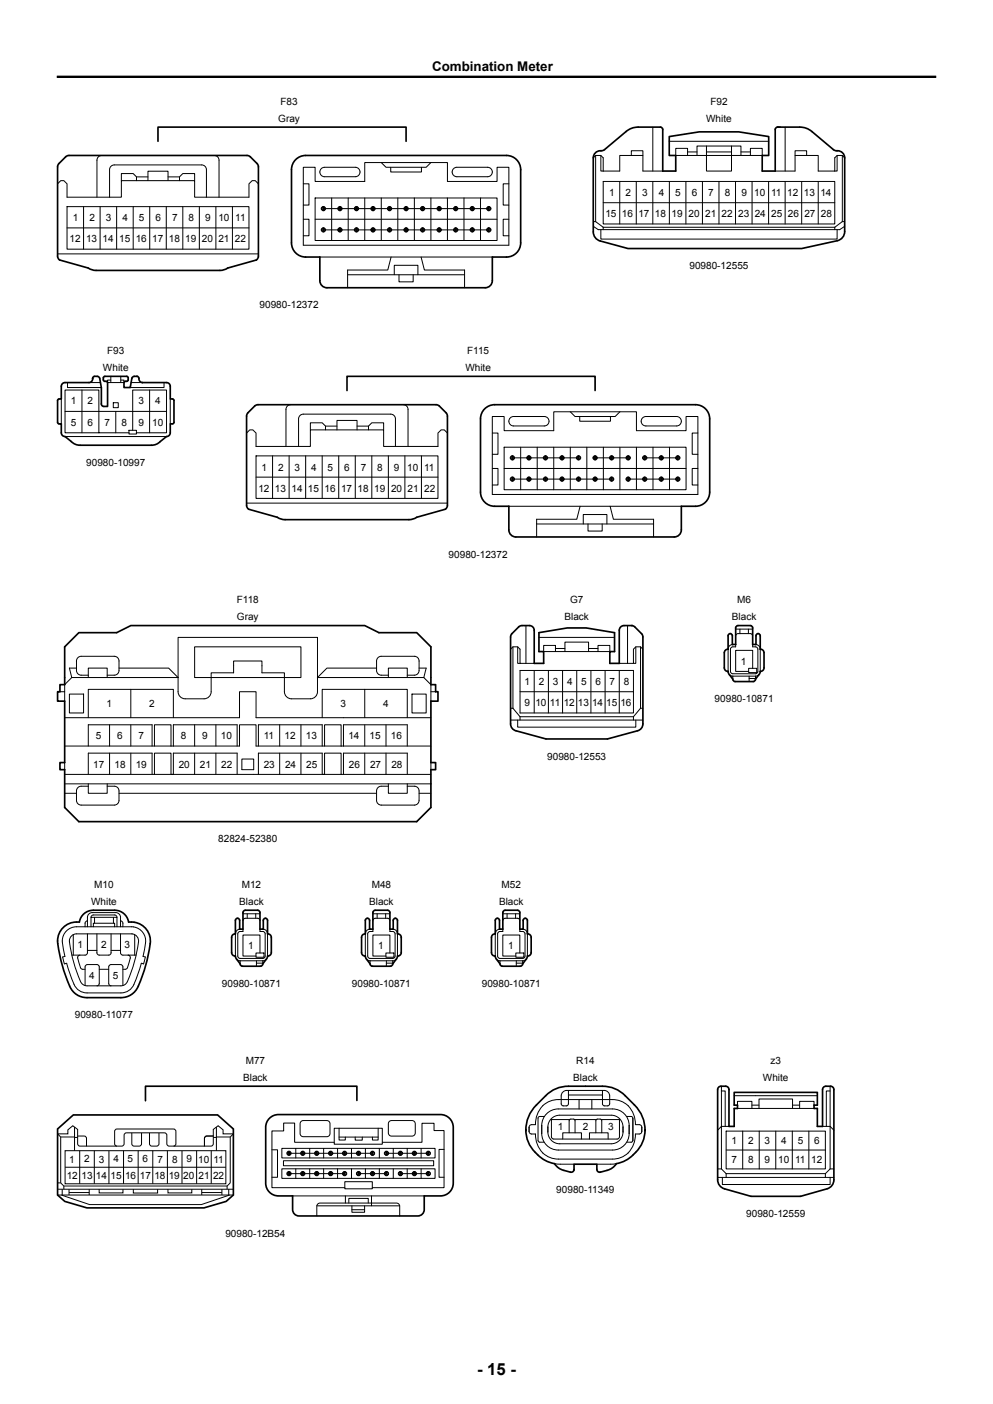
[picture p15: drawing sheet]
<svg xmlns="http://www.w3.org/2000/svg" width="210mm" height="297mm" viewBox="0 0 210 297" stroke-linecap="round" stroke-linejoin="round" font-family="sans-serif">
<defs><g id="words">
<text font-size="3.5" x="100.9" y="290.9">- 15 -</text>
<text font-size="2.8" x="91.4" y="15.1">Combination Meter</text>
<g font-size="2.1">
<text x="59.3" y="22.2">F83</text>
<text x="150.2" y="22.2">F92</text>
<text x="58.9" y="25.7">Gray</text>
<text x="149.3" y="25.7">White</text>
<text x="128.8" y="41.4">1</text>
<text x="132.3" y="41.4">2</text>
<text x="135.8" y="41.4">3</text>
<text x="139.3" y="41.4">4</text>
<text x="142.8" y="41.4">5</text>
<text x="146.3" y="41.4">6</text>
<text x="149.8" y="41.4">7</text>
<text x="153.3" y="41.4">8</text>
<text x="156.8" y="41.4">9</text>
<text x="159.5" y="41.4">10</text>
<text x="163.1" y="41.4">11</text>
<text x="166.5" y="41.4">12</text>
<text x="170" y="41.4">13</text>
<text x="173.5" y="41.4">14</text>
<text x="15.4" y="46.7">1</text>
<text x="18.9" y="46.7">2</text>
<text x="22.4" y="46.7">3</text>
<text x="25.9" y="46.7">4</text>
<text x="29.4" y="46.7">5</text>
<text x="32.9" y="46.7">6</text>
<text x="36.4" y="46.7">7</text>
<text x="39.9" y="46.7">8</text>
<text x="43.4" y="46.7">9</text>
<text x="46.2" y="46.7">10</text>
<text x="49.8" y="46.7">11</text>
<text x="128" y="45.9">15</text>
<text x="131.5" y="45.9">16</text>
<text x="135" y="45.9">17</text>
<text x="138.5" y="45.9">18</text>
<text x="142" y="45.9">19</text>
<text x="145.6" y="45.9">20</text>
<text x="149.1" y="45.9">21</text>
<text x="152.6" y="45.9">22</text>
<text x="156.1" y="45.9">23</text>
<text x="159.6" y="45.9">24</text>
<text x="163.1" y="45.9">25</text>
<text x="166.6" y="45.9">26</text>
<text x="170.1" y="45.9">27</text>
<text x="173.6" y="45.9">28</text>
<text x="14.7" y="51.2">12</text>
<text x="18.2" y="51.2">13</text>
<text x="21.7" y="51.2">14</text>
<text x="25.2" y="51.2">15</text>
<text x="28.7" y="51.2">16</text>
<text x="32.2" y="51.2">17</text>
<text x="35.7" y="51.2">18</text>
<text x="39.2" y="51.2">19</text>
<text x="42.7" y="51.2">20</text>
<text x="46.2" y="51.2">21</text>
<text x="49.7" y="51.2">22</text>
<text x="145.8" y="56.9">90980-12555</text>
<text x="54.9" y="65.2">90980-12372</text>
<text x="22.7" y="74.9">F93</text>
<text x="98.8" y="74.9">F115</text>
<text x="21.8" y="78.5">White</text>
<text x="98.4" y="78.5">White</text>
<text x="15" y="85.5">1</text>
<text x="18.5" y="85.5">2</text>
<text x="29.3" y="85.5">3</text>
<text x="32.8" y="85.5">4</text>
<text x="15" y="90">5</text>
<text x="18.5" y="90">6</text>
<text x="22.1" y="90">7</text>
<text x="25.7" y="90">8</text>
<text x="29.3" y="90">9</text>
<text x="32.2" y="90">10</text>
<text x="18.2" y="98.6">90980-10997</text>
<text x="55.3" y="99.6">1</text>
<text x="58.8" y="99.6">2</text>
<text x="62.3" y="99.6">3</text>
<text x="65.8" y="99.6">4</text>
<text x="69.3" y="99.6">5</text>
<text x="72.8" y="99.6">6</text>
<text x="76.3" y="99.6">7</text>
<text x="79.8" y="99.6">8</text>
<text x="83.3" y="99.6">9</text>
<text x="86.1" y="99.6">10</text>
<text x="89.7" y="99.6">11</text>
<text x="54.6" y="104.1">12</text>
<text x="58.1" y="104.1">13</text>
<text x="61.6" y="104.1">14</text>
<text x="65.1" y="104.1">15</text>
<text x="68.6" y="104.1">16</text>
<text x="72.1" y="104.1">17</text>
<text x="75.6" y="104.1">18</text>
<text x="79.1" y="104.1">19</text>
<text x="82.7" y="104.1">20</text>
<text x="86.2" y="104.1">21</text>
<text x="89.7" y="104.1">22</text>
<text x="94.9" y="118">90980-12372</text>
<text x="50.1" y="127.6">F118</text>
<text x="50.1" y="131.2">Gray</text>
<text x="119.4" y="131.2">Black</text>
<text x="120.6" y="127.6">G7</text>
<text x="154.8" y="131.2">Black</text>
<text x="155.9" y="127.6">M6</text>
<text x="156.7" y="140.6">1</text>
<text x="22.5" y="149.6">1</text>
<text x="31.5" y="149.6">2</text>
<text x="72" y="149.6">3</text>
<text x="81" y="149.6">4</text>
<text x="110.9" y="144.9">1</text>
<text x="110.9" y="149.4">9</text>
<text x="113.2" y="149.4">10</text>
<text x="113.9" y="144.9">2</text>
<text x="116.3" y="149.4">11</text>
<text x="116.9" y="144.9">3</text>
<text x="119.2" y="149.4">12</text>
<text x="119.9" y="144.9">4</text>
<text x="122.2" y="149.4">13</text>
<text x="122.9" y="144.9">5</text>
<text x="125.2" y="149.4">14</text>
<text x="125.9" y="144.9">6</text>
<text x="128.2" y="149.4">15</text>
<text x="128.9" y="144.9">7</text>
<text x="131.2" y="149.4">16</text>
<text x="131.9" y="144.9">8</text>
<text x="151.1" y="148.6">90980-10871</text>
<text x="20.3" y="156.4">5</text>
<text x="24.8" y="156.4">6</text>
<text x="29.3" y="156.4">7</text>
<text x="38.3" y="156.4">8</text>
<text x="42.8" y="156.4">9</text>
<text x="46.7" y="156.4">10</text>
<text x="55.8" y="156.4">11</text>
<text x="60.2" y="156.4">12</text>
<text x="64.7" y="156.4">13</text>
<text x="73.7" y="156.4">14</text>
<text x="78.2" y="156.4">15</text>
<text x="82.7" y="156.4">16</text>
<text x="115.7" y="160.7">90980-12553</text>
<text x="19.7" y="162.4">17</text>
<text x="24.2" y="162.4">18</text>
<text x="28.7" y="162.4">19</text>
<text x="37.8" y="162.4">20</text>
<text x="42.3" y="162.4">21</text>
<text x="46.8" y="162.4">22</text>
<text x="55.8" y="162.4">23</text>
<text x="60.3" y="162.4">24</text>
<text x="64.8" y="162.4">25</text>
<text x="73.8" y="162.4">26</text>
<text x="78.3" y="162.4">27</text>
<text x="82.8" y="162.4">28</text>
<text x="46.2" y="178.2">82824-52380</text>
<text x="19.3" y="191.4">White</text>
<text x="19.9" y="187.9">M10</text>
<text x="50.6" y="191.4">Black</text>
<text x="51.1" y="187.9">M12</text>
<text x="78.1" y="191.4">Black</text>
<text x="78.6" y="187.9">M48</text>
<text x="105.5" y="191.4">Black</text>
<text x="106.1" y="187.9">M52</text>
<text x="16.4" y="200.5">1</text>
<text x="21.4" y="200.5">2</text>
<text x="26.4" y="200.5">3</text>
<text x="52.5" y="200.8">1</text>
<text x="80" y="200.8">1</text>
<text x="107.5" y="200.8">1</text>
<text x="18.9" y="207">4</text>
<text x="23.9" y="207">5</text>
<text x="46.9" y="208.8">90980-10871</text>
<text x="74.4" y="208.8">90980-10871</text>
<text x="101.9" y="208.8">90980-10871</text>
<text x="15.8" y="215.4">90980-11077</text>
<text x="52" y="225.1">M77</text>
<text x="121.9" y="225.1">R14</text>
<text x="162.9" y="225.1">z3</text>
<text x="51.4" y="228.6">Black</text>
<text x="121.2" y="228.6">Black</text>
<text x="161.4" y="228.6">White</text>
<text x="118" y="239">1</text>
<text x="123.3" y="239">2</text>
<text x="128.6" y="239">3</text>
<text x="14.6" y="246">1</text>
<text x="17.8" y="245.9">2</text>
<text x="20.9" y="246">3</text>
<text x="24" y="245.9">4</text>
<text x="27" y="245.9">5</text>
<text x="30.1" y="245.9">6</text>
<text x="33.3" y="246">7</text>
<text x="36.4" y="245.9">8</text>
<text x="39.4" y="245.9">9</text>
<text x="41.9" y="246">10</text>
<text x="45.1" y="245.9">11</text>
<text x="154.7" y="242">1</text>
<text x="158.2" y="242">2</text>
<text x="161.7" y="242">3</text>
<text x="165.2" y="242">4</text>
<text x="168.7" y="242">5</text>
<text x="172.2" y="242">6</text>
<text x="14.1" y="249.4">12</text>
<text x="17.2" y="249.3">13</text>
<text x="20.3" y="249.4">14</text>
<text x="23.4" y="249.4">15</text>
<text x="26.4" y="249.4">16</text>
<text x="29.6" y="249.4">17</text>
<text x="32.6" y="249.4">18</text>
<text x="35.7" y="249.4">19</text>
<text x="38.7" y="249.4">20</text>
<text x="42" y="249.4">21</text>
<text x="45.1" y="249.3">22</text>
<text x="154.7" y="246">7</text>
<text x="158.2" y="246">8</text>
<text x="161.7" y="246">9</text>
<text x="164.6" y="246">10</text>
<text x="168.2" y="246">11</text>
<text x="171.6" y="246">12</text>
<text x="117.7" y="252.4">90980-11349</text>
<text x="157.8" y="257.4">90980-12559</text>
<text x="47.7" y="261.6">90980-12B54</text>
</g>
</g></defs>
<g fill="none" stroke="#000" stroke-width=".21">
<path d="M12.2 38.9l.6-.7h.7l.7 .7v2.8h11.5v-3.5h15.5v3.5h11.5v-2.8l.6-.7h.7l.6 .7M21.5 32.9a1 1 0 0 0-1 1v7.8M28.9 38.2v-.8l-.7-.7h-2.5v1.5M28.9 37.4h2.4M31.3 38.2v-2h4.2v2M35.5 37.4h2.5M38 38.2v-.8l.7-.7h2.5v1.5M45.3 32.9a1 1 0 0 1 1 1v7.8M64.1 35.4h2.5v3h10.5v-4h17.5v4h10.5v-3h2.5v16.5h-43.5zM64.1 38.9h1.2v4.5h-1.2M67.9 35.7l.7-.3h6.5a1 1 0 0 1 1 1 1 1 0 0 1-1 1h-6.5a1 1 0 0 1-.9-.6 1 1 0 0 1 .2-1.1zM80.6 34.4l1 1h8.5l1-1"/>
<path d="M82.6 35.4v1h6.5v-1M95.9 35.7l.7-.3h6.5a1 1 0 0 1 1 1 1 1 0 0 1-1 1h-6.5a1 1 0 0 1-.9-.6 1 1 0 0 1 .2-1.1zM107.6 38.9h-1.2v4.5h1.2M125.5 33.4l.5-.5h1.1l.5 .5v2.8M126 32.9v14M127.1 32.9v3.3h.5M127.6 38.4h48.9v9h-48.9zM127.6 36.2h3.5v-3.3h4.9v3.3h4.2M131.1 38.4v9M133.5 32.9v-1h2.5v1M134.6 38.4v9M138.1 26.9v9.3"/>
<path d="M138.1 38.4v9M141.5 29.9h21.1M141.6 38.4v9M145.1 38.4v9M145.4 32.9v-1.5h-2.5v1.5h18.3v-1.5h-2.5v1.5M145.4 32.1h2M147.4 32.9v-2h9.3v2M148.6 38.4v9M149.4 30.9v5.3h5.3v-5.3M149.4 32.1h5.3M152.1 38.4v9M155.5 38.4v9"/>
<path d="M156.7 32.1h2M159 38.4v9M162.5 38.4v9M163.9 36.2h4.2v-3.3h4.9v3.3h3.5M166 26.9v9.3M166 38.4v9M168.1 32.9v-1h2.5v1M169.5 38.4v9M173 38.4v9M177 32.9v3.3h-.5M178.1 32.9v14M178.6 33.4l-.5-.5h-1.1l-.5 .5v2.8"/>
<path d="M12.2 53.7h42.4M14.2 43.7h38.5v9h-38.5zM14.2 48.2h38.5M17.7 43.7v9M21.2 43.7v9M23.2 41.7v-5.8a1 1 0 0 1 1-1h18.5a1 1 0 0 1 1 1v5.8M24.7 43.7v9M28.2 43.7v9M31.7 43.7v9M35.2 43.7v9M38.7 43.7v9M42.2 43.7v9"/>
<path d="M45.7 43.7v9M49.2 43.7v9M64.1 46.4h1.2v3.5h-1.2M66.6 41.9h38.5v9h-38.5zM66.6 46.4h38.5M67.6 54.4h36.5M68.3 44.4v-.6h.2v.6M68.3 48.9v-.6h.2v.6M68.4 44.1h35M68.4 48.6h35M70.1 41.9v9M71.8 44.4v-.6h.2v.6"/>
<path d="M71.8 48.9v-.6h.2v.6M73.5 58.1h24.7M73.6 41.9v9M75.3 44.4v-.6h.2v.6M75.3 48.9v-.6h.2v.6M77.1 41.9v9M78.8 44.4v-.6h.2v.6M78.8 48.9v-.6h.2v.6M80.6 41.9v9M82.3 44.4v-.6h.2v.6M82.3 48.9v-.6h.2v.6M82.7 54.4l-.7 2.7h-8.5v3.8"/>
<path d="M83.4 58.1v-2h5v2M84.1 41.9v9M84.4 58.1v1.5h3v-1.5M85.8 44.4v-.6h.2v.6M85.8 48.9v-.6h.2v.6M87.6 41.9v9M89.1 54.4l.7 2.7h8.4v3.8M89.3 44.4v-.6h.2v.6M89.3 48.9v-.6h.2v.6M91.1 41.9v9M92.8 44.4v-.6h.2v.6M92.8 48.9v-.6h.2v.6"/>
<path d="M94.6 41.9v9M96.3 44.4v-.6h.2v.6M96.3 48.9v-.6h.2v.6M98.1 41.9v9M99.8 44.4v-.6h.2v.6M99.8 48.9v-.6h.2v.6M100.3 48.6a.45 .45 0 0 1-.6 .4 .45 .45 0 0 1-.2-.7 .45 .45 0 0 1 .8 .1v.2M100.3 44.1a.45 .45 0 0 0-.6-.4 .45 .45 0 0 0-.2 .7 .45 .45 0 0 0 .8 0v-.3M101.6 41.9v9M103.3 44.4v-.6h.2v.6M103.3 48.9v-.6h.2v.6M107.6 46.4h-1.2v3.5h1.2"/>
<path d="M125.5 47.9l1 .7h51.1l1-.7M125.5 46.9h.5M126 46.9l1.6 1.2M127.1 48.6v2h49.9v-2M127.6 42.9h48.9M127.6 48.1v.5M127.6 48.1h48.9M176.5 48.1v.5M178.1 46.9h.5M178.1 46.9l-1.6 1.2M23.4 79.6v1.3M25.5 79.6v1.3"/>
<path d="M13 84.4v5.3M13.8 87h21.4M13.8 92.3h21.4M14.3 80.9v1.1h7.1M17.3 82.5v9.1M18.8 80.9h2.4M20.9 91.6v-9.1h-7.1v9.1h13.5M23.4 80.4h-.7v.5h3.5v-.5h-.7M24 85.2h1v1h-1zM24.5 87v4.6M27.3 91h1.6v.8h-1.6zM27.7 80.9h2.5"/>
<path d="M28.1 91v-8.5h7.1v9.1h-6.3M31.6 82.5v9.1M34.7 80.9v1.1h-7.2M36 84.4v5.3M52.1 91.6l.7-.7h.7l.6 .7v2.8h11.5v-3.5h15.5v3.5h11.5v-2.8l.7-.7h.7l.6 .7M54.1 96.4h38.5v9h-38.5zM57.6 96.4v9M61.1 96.4v9M61.5 85.6a1 1 0 0 0-1 1v7.8M63.1 94.4v-5.8a1 1 0 0 1 1-1h18.5a1 1 0 0 1 1 1v5.8M64.6 96.4v9M68.1 96.4v9"/>
<path d="M68.8 90.9v-.8l-.7-.7h-2.5v1.5M68.8 90.1h2.5M71.3 90.9v-2h4.2v2M71.6 96.4v9M75.1 96.4v9M75.5 90.1h2.4M77.9 90.9v-.8l.7-.7h2.5v1.5M78.6 96.4v9M82.1 96.4v9M85.3 85.6a1 1 0 0 1 1 1v7.8M85.6 96.4v9M89.1 96.4v9"/>
<path d="M104.1 88.1h2.5v3h10.5v-4h17.5v4h10.5v-3h2.5v16.5h-43.5zM104.1 91.6h1.2v4.5h-1.2M104.1 99.1h1.2v3.5h-1.2M106.6 94.6h38.5v9h-38.5zM106.6 99.1h38.5M107.9 88.4l.7-.3h6.5a1 1 0 0 1 1 1 1 1 0 0 1-1 1h-6.5a1 1 0 0 1-.9-.6 1 1 0 0 1 .2-1.1zM108.2 97.2v-.7h.3v.7M108.4 96.9h14M110.1 94.6v9M111.7 97.2v-.7h.3v.7M113.6 94.6v9M115.2 97.2v-.7h.3v.7"/>
<path d="M117.1 94.6v9M118.7 97.2v-.7h.3v.7M120.6 87.1l1 1h8.5l1-1M120.6 94.6v9M122.2 97.2v-.7h.3v.7M122.6 88.1v1h6.5v-1M124.1 94.6v9M125.7 97.2v-.7h.3v.7M125.9 96.9h6.9M127.6 94.6v9M129.2 97.2v-.7h.3v.7M131.1 94.6v9"/>
<path d="M132.7 97.2v-.7h.3v.7M134.6 94.6v9M135.9 88.4l.7-.3h6.5a1 1 0 0 1 1 1 1 1 0 0 1-1 1h-6.5a1 1 0 0 1-.9-.6 1 1 0 0 1 .2-1.1zM136.2 97.2v-.7h.3v.7M136.3 96.9h7M138.1 94.6v9M139.7 97.2v-.7h.3v.7M141.6 94.6v9M143.2 97.2v-.7h.3v.7M147.6 91.6h-1.2v4.5h1.2M147.6 99.1h-1.2v3.5h1.2M52.1 106.4h42.5"/>
<path d="M54.1 100.9h38.5M107.6 107.1h36.5M108.2 101.7v-.7h.3v.7M108.4 101.3h20.9M111.7 101.7v-.7h.3v.7M113.5 110.8h24.7M115.2 101.7v-.7h.3v.7M118.7 101.7v-.7h.3v.7M122.2 101.7v-.7h.3v.7M122.7 107.1l-.7 2.7h-8.5v3.8M123.4 110.8v-2h4.9v2M124.4 110.8v1.5h3v-1.5"/>
<path d="M125.7 101.7v-.7h.3v.7M129 107.1l.7 2.7h8.5v3.8M129.2 101.7v-.7h.3v.7M132.7 101.7v-.7h.3v.7M132.8 101.3h10.5M136.2 101.7v-.7h.3v.7M139.7 101.7v-.7h.3v.7M143.2 101.7v-.7h.3v.7M108 137.3l.5-.5h1l.5 .5v3h3M108.5 136.8v13M109.5 136.8v3.5h.5M111.1 132.3l-.2 .1"/>
<path d="M111.2 132.3v8M114 134.8h16M117.5 137.8v-1.3h-2.5v1.3h14v-1.3h-2.5v1.3M117.5 137.2h2M119.5 137.8v-2h5v2M124.5 137.2h2M132.7 132.3v8M134.5 136.8v3.5h-.5M135.5 136.8v13M136 137.3l-.5-.5h-1l-.5 .5v3h-3M154.9 136.3a.99 .99 0 0 0-.9 1v4.7M155.6 136.3v.5l-.9 .1-.2 .4v5l.5 .2h4.8l.4-.2 .1-.3v-4.7l-.3-.4-.8-.1v-.5"/>
<path d="M155.6 133.1h3.6M156.5 133.1v.9M158.3 133.1v.9M159.2 134.5l-.3-.4-.2-.1h-2.6l-.5 .3v.2M159.9 136.3a.99 .99 0 0 1 .9 1v4.7M12.7 146.3h1M13.7 157.8h37v-4.5h3.4v4.5h37M13.7 151.8h37v-5.5h3.4v5.5h37M14.7 146.8h3v4h-3zM15.2 143.3l-1.5 1.5v3.5M15.2 143.3h22.5M16.2 141.3h-1.5l.5 2"/>
<path d="M18.7 142.8h-1.5a1 1 0 0 1-1-1v-2a1 1 0 0 1 1-1h7a1 1 0 0 1 1 1v2a1 1 0 0 1-1 1h-1.5M18.7 151.8v-6h18v6M18.7 143.3v-2h4v2M18.7 157.8v-4.5h13.5v4.5M23.2 153.3v4.5M23.2 159.3v4.5M25.2 141.3h10.5l2 2M27.7 145.8v6M27.7 153.3v4.5M27.7 159.3v4.5M32.7 157.8v-4.5h3.5v4.5M36.7 157.8v-4.5h13.5v4.5"/>
<path d="M37.7 143.3v-8.5h29.4v8.5M41.2 153.3v4.5M41.2 159.3v4.5M44.7 143.3v3a1.5 1.5 0 0 1-1.5 1.5h-4a1.5 1.5 0 0 1-1.5-1.5v-3M44.7 143.3h-3.5v-6.5h22.4v6.5h-3.5M44.7 143.3v-1h4.7v-2.5h6v2.5h4.7v1M44.7 143.3h15.4M45.7 153.3v4.5M45.7 159.3v4.5M54.6 157.8v-4.5h13.5v4.5M59.1 153.3v4.5M59.1 159.3v4.5"/>
<path d="M63.6 153.3v4.5M63.6 159.3v4.5M67.1 143.3h22.5M67.1 143.3v3a1.5 1.5 0 0 1-1.5 1.5h-4a1.5 1.5 0 0 1-1.5-1.5v-3M68.1 151.8v-6h18v6M68.6 157.8v-4.5h3.5v4.5M72.6 157.8v-4.5h13.5v4.5M77.1 145.8v6M77.1 153.3v4.5M77.1 159.3v4.5M79.6 141.3h-10.5l-2 2M81.6 153.3v4.5"/>
<path d="M81.6 159.3v4.5M82.1 142.8h-1.5a1 1 0 0 1-1-1v-2a1 1 0 0 1 1-1h7a1 1 0 0 1 1 1v2a1 1 0 0 1-1 1h-1.5M82.1 143.3v-2h4v2M87.1 146.8h3v4h-3zM88.6 141.3h1.5l-.5 2M89.6 143.3l1.5 1.5v3.5M91.1 146.3h1M108 149.8h.5M108 152.3h28M108.5 149.8l1.5 1.8M109.5 152.3v1.5h25v-1.5M110 141.8h24v9h-24z"/>
<path d="M110 146.3h24M110 151.6v.7M110 151.6h24M113 141.8v9M116 141.8v9M119 141.8v9M122 141.8v9M125 141.8v9M128 141.8v9M131 141.8v9M134 151.6v.7M135.5 149.8l-1.5 1.8"/>
<path d="M135.5 149.8h.5M154.3 142.7l.7 .3M155 143h4.8M155 143v.7M158.3 141.4h1.7v.9h-1.7zM158.4 143v1.2M158.4 143.5h1.4M159.2 141.4v-3.8h-3.6v4.4h2.7M159.8 143v.7M160.5 142.7l-.7 .3M13.7 167.8h2.5M13.7 163.8h77.4"/>
<path d="M13.7 165.8h77.4M13.7 161.3v1.5M18.7 166.3h-1.5a1 1 0 0 0-1 1v2a1 1 0 0 0 1 1h7a1 1 0 0 0 1-1v-2a1 1 0 0 0-1-1h-1.5M18.7 165.8v2h4v-2M18.7 163.8v-4.5h13.5v4.5M25.2 167.8h54.4M32.7 163.8v-4.5h3.5v4.5M36.7 163.8v-4.5h13.5v4.5M51.2 160.6h2.5v2.2h-2.5zM54.6 163.8v-4.5h13.5v4.5M68.6 163.8v-4.5h3.5v4.5M72.6 163.8v-4.5h13.5v4.5"/>
<path d="M82.1 166.3h-1.5a1 1 0 0 0-1 1v2a1 1 0 0 0 1 1h7a1 1 0 0 0 1-1v-2a1 1 0 0 0-1-1h-1.5M82.1 165.8v2h4v-2M88.6 167.8h2.5M91.1 161.3v1.5M14.3 196.7l1.2-.6 .7-.1h11.6a3.1 3.1 0 0 1 2.8 4.4l-.3 1.9 .4 .1-.3 1.5-.5-.1-.2 .6a16.6 16.6 0 0 1-2 4.8 2.94 2.94 0 0 1-2.1 .8h-7.2a3.1 3.1 0 0 1-3-2.4l-1.3-3.8-.5 .1-.4-1.5 .5-.1-.2-.9a5 5 0 0 1 .3-4.2zM15 198.2l.7-.6 .5-.1 11.7 .1a1.5 1.5 0 0 1 1.4 1.7 29.3 29.3 0 0 1-2.5 8.6 1.46 1.46 0 0 1-1.2 .6h-7.2a1.89 1.89 0 0 1-1.8-1.8 30.2 30.2 0 0 1-1.9-7.7zM15.5 197.7v4.3M18.5 197.5l-.1 4.3-.4 .2h-2.8M18.5 196v-2a1 1 0 0 1 1-.9h5a1 1 0 0 1 1 .9v2M18.5 194.8l-.4 .2-.1 1M19.2 194l.1-.2 .4-.2h4.5l.5 .2v.2M19.2 196v-2h5.5v2"/>
<path d="M19.7 196v-.7h4.5v.7M20 194v1.3M20.5 197.5v4l.2 .5h.3h2l.4-.2 .1-4.3M24 194v1.3M25.5 197.5l.1 4.3 .4 .2h2.8M25.5 194.8l.4 .2 .1 1M28.5 197.7v4.3M49.8 197.5v4.7M50.7 196.6a.99 .99 0 0 0-.9 .9M51.4 196.5v.5l-.9 .1-.2 .4 .1 5 .4 .2h4.8l.4-.2 .1-.3v-4.7l-.3-.4-.8-.1v-.5M51.4 193.3h3.6M52.3 193.3v.9"/>
<path d="M54.1 193.3v.9M55 194.7l-.3-.4-.2-.1h-2.6l-.4 .3-.1 .2M55.7 196.6a.99 .99 0 0 1 .9 .9v4.7M77.3 197.5v4.7M78.2 196.6a.99 .99 0 0 0-.9 .9M78.9 196.5v.5l-.9 .1-.2 .4v5l.5 .2h4.8l.4-.2 .1-.3v-4.7l-.3-.4-.8-.1v-.5M78.9 193.3h3.6M79.8 193.3v.9M81.6 193.3v.9M82.5 194.7l-.3-.4-.2-.1h-2.6l-.5 .3v.2M83.2 196.6a.99 .99 0 0 1 .9 .9v4.7M104.7 197.5v4.7"/>
<path d="M105.6 196.6a.99 .99 0 0 0-.9 .9M106.3 196.5v.5l-.8 .1-.3 .4 .1 5 .4 .2h4.8l.5-.2v-.3v-4.7l-.2-.4-.9-.1v-.5M106.3 193.3h3.6M107.2 193.3v.9M109 193.3v.9M109.9 194.7l-.2-.4-.3-.1h-2.6l-.4 .3-.1 .2M110.6 196.6a.99 .99 0 0 1 .9 .9v4.7M16.9 202a.5 .5 0 0 0-.5 .7l.7 2.2 .9 .1M18 208.5l.1-4.2 .4-.3h2l.2 .1 .3 .4v3.5l-.3 .5h-.2M18.5 201h2M21 205h2M23.5 201h2"/>
<path d="M26 208.5l-.1-4.2-.4-.3h-2l-.4 .3-.1 .2v3.5l.2 .5h.3M27.1 202a.5 .5 0 0 1 .5 .7l-.7 2.2-.9 .1M50.1 203l.7 .2M50.8 203.2h4.8M50.8 203.2v.7M54.1 201.6h1.7v.9h-1.7zM54.2 203.2v1.2M54.2 203.7h1.4M55 201.6v-3.8h-3.6v4.4h2.7M55.6 203.2v.7M56.3 203l-.7 .2M77.6 203l.7 .2"/>
<path d="M78.3 203.2h4.8M78.3 203.2v.7M81.6 201.6h1.7v.9h-1.7zM81.7 203.7h1.4M81.7 203.2v1.2M82.5 201.6v-3.8h-3.6v4.4h2.7M83.1 203.2v.7M83.8 203l-.7 .2M105 203l.7 .2M105.7 203.2h4.8M105.7 203.2v.7M109.1 201.6h1.7v.9h-1.7z"/>
<path d="M109.2 203.7h1.3M109.2 203.2v1.2M109.9 201.6v-3.8h-3.6v4.4h2.8M110.5 203.2v.7M111.2 203l-.7 .2M15.8 238.4v5M27.9 239.6v2.3l.2 .5h.3h1l.5-.2v-2.6M31.6 239.6v2.3l.3 .5h.2h1l.5-.2v-2.6M45.8 238.4v5M63.7 237.2l.4-.2h5a.67 .67 0 0 1 .7 .7v2.1a.67 .67 0 0 1-.7 .7h-5a.67 .67 0 0 1-.6-.7v-2.1zM70.7 238.7h10.2v3.3h-10.2zM71.7 238.7v2.5h1.3v-.7"/>
<path d="M80 238.7v2.5h-1.2v-.7M82.3 237.2l.5-.2h4.3a.67 .67 0 0 1 .7 .7v2a.68 .68 0 0 1-.7 .6h-4.3a.67 .67 0 0 1-.7-.6v-2zM114.8 233.9l1.5-1 1.2-.3h12a4.9 4.9 0 0 1 4.9 5.3h.8l.5 .3v1.1l-.2 .5-1.1 .1a5 5 0 0 1-4.9 5.3h-11.4a4.9 4.9 0 0 1-4.9-5.3h-.8l-.4-.3-.1-1.2 .3-.4 1-.1 .2-1.3 .3-1.1zM115.1 236.2h-1l-.3 .3v4.8l.2 .3h1.1M115.6 235.6a3.5 3.5 0 0 1 2.5-1h11.5a3.5 3.5 0 0 1 3.5 3.5 4.8 4.8 0 0 1-1.1 4.2 3.5 3.5 0 0 1-2.4 1h-11.5a3.5 3.5 0 0 1-3.5-3.5 4.8 4.8 0 0 1 1-4.2zM116.8 236.5l1-.5 .6-.1h10.9a2.5 2.5 0 0 1 2.5 2.5 2.83 2.83 0 0 1-2 3.5l-11.4 .1a2.5 2.5 0 0 1-2.5-2.5 3.1 3.1 0 0 1 .9-3zM120.2 230.7v3a1.12 1.12 0 0 1-1.3 .2l-.2-.4v-1.7a1.17 1.17 0 0 1 1.2-1.1h7.9a1.17 1.17 0 0 1 1.1 1.1v1.9a1.12 1.12 0 0 1-1.3 .2l-.2-.4v-2.8M120.2 231.6h7.2M120.4 239.6v-2.7l.3-.2h.6l.3 .4v2.5M120.5 236.8h-3.9v3.7l.3 .4h13.9l.2-.4v-3.7h-3.8M121.5 236.8h4.6M122.5 232.6v2"/>
<path d="M125.2 232.6v2M126 239.6v-2.5l.4-.4h.5l.3 .2 .1 2.7M132.5 236.2h1l.3 .3v4.8l-.1 .3h-1.2M152.6 230.8h.8v7.5M152.6 229.8v17.5l1 1M153.6 239.3h21v8h-21zM154.2 238.3h-1.6l-.8 .8M155.3 231.8h17.6M156 233.8v-.8h3v1.5M156 234.5h16.2M157.1 239.3v8M159 233.8h1.5"/>
<path d="M160.5 234.5v-2h7.1v2M160.6 239.3v8M164.1 239.3v8M167.6 239.3v8M167.6 233.8h1.5M171.1 239.3v8M172.2 233.8v-.8h-3.1v1.5M174 238.3h1.6l.8 .8M175.6 230.8h-.8v7.5M175.6 229.8v17.5l-1 1M12.2 251.6h37.2M12.2 252.8h37.2"/>
<path d="M12.2 250.2h.6M12.8 240.5l-.6-.6h2.2v-.9l1-.9 1 .8v3l.3 .5h.2h9.1l.2-.5 .1-2 .4-.3 8.3 .1 .3 .4 .1 2.1 .4 .2h8.8l.4-.2 .1-.3v-3l1-.8 1.1 .9v.9h2.2l-.7 .6M12.8 240.5h3M12.8 240.5v9.7M12.8 250.2l.7 .7M13 252.8l5.9 2h23.7l6-2M13.2 251.6v1.2M13.5 250.9h34.5M13.5 250.9v.7M13.8 243.4h34v7h-34zM13.8 246.9h34M14.6 251.6v1.2"/>
<path d="M14.6 252.3h4.3M15.8 240.6h.6M16.4 240.3h1.4l.4 .3 .1 1.9M16.9 243.4v7M18.9 251.6v1.2M19.9 243.4v7M21 251.6v.7h5v-.7M23 243.4v7M24.7 242.4h-.2l-.3-.5v-2.6l.1-.2 .4-.3 12.3 .1 .2 .4v2.6l-.1 .3-.4 .2M26.1 243.4v7M28.2 251.6v.8h5.1v-.8M29.2 243.4v7"/>
<path d="M32.3 243.4v7M35.4 243.4v7M35.5 251.6v.7h5.1v-.7M38.5 243.4v7M41.6 243.4v7M42.7 252.3h4.2M42.7 251.6v1.2M44.7 243.4v7M45.1 240.3h-1.4l-.4 .3-.1 1.9M45.1 240.6h.7M45.1 240.3h-1.4l-.4 .3-.1 1.8M45.8 240.5h2.9"/>
<path d="M46.9 251.6v1.2M48 250.9v.7M48.4 251.6v1.2M48.7 240.5v9.7l-.7 .7M57.5 243.2h1.2v5.8h-1.2M59.6 242.9h32.4v2.1h-32.4zM59.6 247.2h32.4v2.1h-32.4zM59.9 245.5h31.8v1.1h-31.8zM61 244.3v-.7h.2v.7M61 248.6v-.7h.2v.7M61.1 248.3h11.8M61.1 244h17.7"/>
<path d="M61.9 253h27.8M62.6 242.9v2.1M62.6 247.2v2.1M63.9 244.3v-.7h.2v.7M63.9 248.6v-.7h.2v.7M65.5 242.9v2.1M65.5 247.2v2.1M66.9 244.3v-.7h.2v.7M66.9 248.6v-.7h.2v.7M67 257.2v-2a.68 .68 0 0 1 .7-.7h16.2a.68 .68 0 0 1 .6 .7v2M67 255.1h17.5M68.4 242.9v2.1"/>
<path d="M68.4 247.2v2.1M69.8 244.3v-.7h.2v.7M69.8 248.6v-.7h.2v.7M70.7 241.6h-8.4v-4h-2.3v1.6h-2.5v12h15.4M71.4 242.9v2.1M71.4 247.2v2.1M71.7 240.5h8.3M72.8 244.3v-.7h.2v.7M72.8 248.6v-.7h.2v.7M72.9 250h5.8v1.5h-5.8zM73 253v1.5M73.8 254.5v-1h4.1v1"/>
<path d="M74.3 242.9v2.1M74.3 247.2v2.1M74.4 255.1v1.3h2.7v-1.3M74.4 255.9h2.7M75.1 240.5v.7h1.5v-.7M75.7 244.3v-.7h.2v.7M75.7 248.6v-.7h.2v.7M75.8 248.3h5.9M77.3 242.9v2.1M77.3 247.2v2.1M78.6 253v2.1M78.7 244.3v-.7h.2v.7"/>
<path d="M78.7 248.6v-.7h.2v.7M80.2 242.9v2.1M80.2 247.2v2.1M80.9 241.6h8.3v-4h2.6v1.6h2.1v12h-15.2M81.6 244.3v-.7h.2v.7M81.6 248.6v-.7h.2v.7M81.7 244h8.9M83.2 242.9v2.1M83.2 247.2v2.1M84.6 244.3v-.7h.2v.7M84.6 248.6v-.7h.2v.7M84.7 248.3h5.9"/>
<path d="M86.1 242.9v2.1M86.1 247.2v2.1M87.5 244.3v-.7h.2v.7M87.5 248.6v-.7h.2v.7M89.1 242.9v2.1M89.1 247.2v2.1M90.5 244.3v-.7h.2v.7M90.5 248.6v-.7h.2v.7M93.9 243.1h-1.1v5.9h1.1M117.3 246.2l4.1 .1M119 241v-1.4h4v1.4M124.7 241v-1.4h3.9v1.4"/>
<path d="M130.4 246.2l-4.2 .1M151.8 249.1h24.6M151.8 247.3h.8M152.8 249.1v1.5h22.8v-1.5M153.6 248.3h21M153.6 243.3h21M153.6 248.3v.8M174.6 248.3v.8M175.6 247.3h.8"/>
<circle cx="68.4" cy="48.6" r=".45"/>
<circle cx="68.4" cy="48.6" r=".34"/>
<circle cx="68.4" cy="44.1" r=".45"/>
<circle cx="68.4" cy="44.1" r=".34"/>
<circle cx="71.9" cy="48.6" r=".45"/>
<circle cx="71.9" cy="48.6" r=".34"/>
<circle cx="71.9" cy="44.1" r=".45"/>
<circle cx="71.9" cy="44.1" r=".34"/>
<circle cx="75.4" cy="48.6" r=".45"/>
<circle cx="75.4" cy="48.6" r=".34"/>
<circle cx="75.4" cy="44.1" r=".45"/>
<circle cx="75.4" cy="44.1" r=".34"/>
<circle cx="78.9" cy="48.6" r=".45"/>
<circle cx="78.9" cy="48.6" r=".34"/>
<circle cx="78.9" cy="44.1" r=".45"/>
<circle cx="78.9" cy="44.1" r=".34"/>
<circle cx="82.4" cy="48.6" r=".45"/>
<circle cx="82.4" cy="48.6" r=".34"/>
<circle cx="82.4" cy="44.1" r=".45"/>
<circle cx="82.4" cy="44.1" r=".34"/>
<circle cx="85.9" cy="48.6" r=".45"/>
<circle cx="85.9" cy="48.6" r=".34"/>
<circle cx="85.9" cy="44.1" r=".45"/>
<circle cx="85.9" cy="44.1" r=".34"/>
<circle cx="89.4" cy="48.6" r=".45"/>
<circle cx="89.4" cy="48.6" r=".34"/>
<circle cx="89.4" cy="44.1" r=".45"/>
<circle cx="89.4" cy="44.1" r=".34"/>
<circle cx="92.9" cy="48.6" r=".45"/>
<circle cx="92.9" cy="48.6" r=".34"/>
<circle cx="92.9" cy="44.1" r=".45"/>
<circle cx="92.9" cy="44.1" r=".34"/>
<circle cx="96.4" cy="48.6" r=".45"/>
<circle cx="96.4" cy="48.6" r=".34"/>
<circle cx="96.4" cy="44.1" r=".45"/>
<circle cx="96.4" cy="44.1" r=".34"/>
<circle cx="99.9" cy="48.6" r=".34"/>
<circle cx="99.9" cy="44.1" r=".34"/>
<circle cx="103.4" cy="48.6" r=".45"/>
<circle cx="103.4" cy="48.6" r=".34"/>
<circle cx="103.4" cy="44.1" r=".45"/>
<circle cx="103.4" cy="44.1" r=".34"/>
<circle cx="108.4" cy="96.9" r=".45"/>
<circle cx="108.4" cy="96.9" r=".34"/>
<circle cx="111.9" cy="96.9" r=".45"/>
<circle cx="111.9" cy="96.9" r=".34"/>
<circle cx="115.4" cy="96.9" r=".45"/>
<circle cx="115.4" cy="96.9" r=".34"/>
<circle cx="118.9" cy="96.9" r=".45"/>
<circle cx="118.9" cy="96.9" r=".34"/>
<circle cx="122.4" cy="96.9" r=".45"/>
<circle cx="122.4" cy="96.9" r=".34"/>
<circle cx="125.9" cy="96.9" r=".45"/>
<circle cx="125.9" cy="96.9" r=".34"/>
<circle cx="129.3" cy="96.9" r=".45"/>
<circle cx="129.3" cy="96.9" r=".34"/>
<circle cx="132.8" cy="96.9" r=".45"/>
<circle cx="132.8" cy="96.9" r=".34"/>
<circle cx="136.3" cy="96.9" r=".45"/>
<circle cx="136.3" cy="96.9" r=".34"/>
<circle cx="139.8" cy="96.9" r=".45"/>
<circle cx="139.8" cy="96.9" r=".34"/>
<circle cx="143.3" cy="96.9" r=".45"/>
<circle cx="143.3" cy="96.9" r=".34"/>
<circle cx="108.4" cy="101.3" r=".45"/>
<circle cx="108.4" cy="101.3" r=".34"/>
<circle cx="111.9" cy="101.3" r=".45"/>
<circle cx="111.9" cy="101.3" r=".34"/>
<circle cx="115.4" cy="101.3" r=".45"/>
<circle cx="115.4" cy="101.3" r=".34"/>
<circle cx="118.9" cy="101.3" r=".45"/>
<circle cx="118.9" cy="101.3" r=".34"/>
<circle cx="122.4" cy="101.3" r=".45"/>
<circle cx="122.4" cy="101.3" r=".34"/>
<circle cx="125.9" cy="101.3" r=".45"/>
<circle cx="125.9" cy="101.3" r=".34"/>
<circle cx="129.3" cy="101.3" r=".45"/>
<circle cx="129.3" cy="101.3" r=".34"/>
<circle cx="132.8" cy="101.3" r=".45"/>
<circle cx="132.8" cy="101.3" r=".34"/>
<circle cx="136.3" cy="101.3" r=".45"/>
<circle cx="136.3" cy="101.3" r=".34"/>
<circle cx="139.8" cy="101.3" r=".45"/>
<circle cx="139.8" cy="101.3" r=".34"/>
<circle cx="143.3" cy="101.3" r=".45"/>
<circle cx="143.3" cy="101.3" r=".34"/>
<circle cx="61.1" cy="248.3" r=".45"/>
<circle cx="61.1" cy="244" r=".45"/>
<circle cx="61.1" cy="244" r=".35"/>
<circle cx="61.1" cy="248.3" r=".35"/>
<circle cx="64" cy="248.3" r=".45"/>
<circle cx="64" cy="244" r=".45"/>
<circle cx="64" cy="244" r=".35"/>
<circle cx="64" cy="248.3" r=".35"/>
<circle cx="67" cy="248.3" r=".45"/>
<circle cx="67" cy="244" r=".45"/>
<circle cx="67" cy="244" r=".35"/>
<circle cx="67" cy="248.3" r=".35"/>
<circle cx="69.9" cy="248.3" r=".45"/>
<circle cx="69.9" cy="244" r=".45"/>
<circle cx="69.9" cy="244" r=".35"/>
<circle cx="69.9" cy="248.3" r=".35"/>
<circle cx="72.9" cy="248.3" r=".45"/>
<circle cx="72.9" cy="244" r=".45"/>
<circle cx="72.9" cy="248.3" r=".35"/>
<circle cx="72.9" cy="244" r=".35"/>
<circle cx="75.8" cy="248.3" r=".45"/>
<circle cx="75.8" cy="244" r=".45"/>
<circle cx="75.8" cy="244" r=".35"/>
<circle cx="75.8" cy="248.3" r=".35"/>
<circle cx="78.8" cy="248.3" r=".45"/>
<circle cx="78.8" cy="244" r=".45"/>
<circle cx="78.8" cy="248.3" r=".35"/>
<circle cx="78.8" cy="244" r=".35"/>
<circle cx="81.7" cy="248.3" r=".35"/>
<circle cx="81.7" cy="244" r=".35"/>
<circle cx="81.7" cy="248.3" r=".45"/>
<circle cx="81.7" cy="244" r=".45"/>
<circle cx="84.7" cy="248.3" r=".45"/>
<circle cx="84.7" cy="244" r=".45"/>
<circle cx="84.7" cy="244" r=".35"/>
<circle cx="84.7" cy="248.3" r=".35"/>
<circle cx="87.6" cy="248.3" r=".45"/>
<circle cx="87.6" cy="244" r=".45"/>
<circle cx="87.6" cy="244" r=".35"/>
<circle cx="87.6" cy="248.3" r=".35"/>
<circle cx="90.6" cy="248.3" r=".35"/>
<circle cx="90.6" cy="244" r=".35"/>
<circle cx="90.6" cy="248.3" r=".45"/>
<circle cx="90.6" cy="244" r=".45"/>
</g>
<g fill="none" stroke="#000" stroke-width=".35">
<path d="M13.9 33.2l.7-.3h37.6l.5 .1 1.7 1.6 .2 .7v18.9l-.1 .4-.3 .4-6 1.7-1 .4-.7 .1h-26.5l-7.4-2.2-.3-.4-.1-.4v-18.9l.3-.7zM33.4 29.9v-3h52.5v3M62.3 34a2.99 2.99 0 0 1 2.3-1.1h42.5a3 3 0 0 1 3 3v15.5a3 3 0 0 1-3 3h-3v5a1.5 1.5 0 0 1-1.5 1.5h-33.5a1.5 1.5 0 0 1-1.5-1.5v-5h-3a3 3 0 0 1-3-3v-15.5l.1-.7zM178.6 33.4v15.6a1.98 1.98 0 0 1-1.5 1.9l-7.6 1.7h-36.7l-5.9-1.6a1.97 1.97 0 0 1-1.4-2v-15.6a1.62 1.62 0 0 1 1.9-1.5l5-4.1 1.2-.7 1.4-.2 4.9 .1 .3 .4v8.8h2.7v-3.3h-1.4v-4l6.4-1h8.3l6.4 1v4h-1.4v3.3h2.7l.1-9.1 .4-.2h4.7l1.4 .2 .8 .4 5 4.2 .6 .2a1.53 1.53 0 0 1 1.7 1.5M29 79.6h-.6l-.4 .2-.5 2.2h-1.3l.1-1.2 .8-.3v-.6l-.1-.2h-5l-.1 .2v.6l.7 .2 .1 .2v5.1h-.7l-.5-.3a16.3 16.3 0 0 0-.5-5.9 1.07 1.07 0 0 0-1.4 0v.2M29 79.6h.1M29 79.6a.6 .6 0 0 1 .4 .8l.4 .4 .3 .1h5.1a.79 .79 0 0 1 .8 .8v2.7h.6l.2 .3v4.6l-.2 .3-.6 .1v1.9a.79 .79 0 0 1-.8 .7l-2 1.6-1.2 .3h-15.5l-1.1-.5-1.6-1.4a.79 .79 0 0 1-.8-.7v-1.9l-.7-.1-.1-.3v-4.6l.1-.3h.7v-2.7a.79 .79 0 0 1 .8-.8h5a.79 .79 0 0 0 .8-.8M19.6 80v.1M53.9 85.9l.7-.3h37.6l.5 .1 1.6 1.6 .3 .7v18.9l-.1 .5-.3 .3-6.1 1.7-.9 .4-.7 .1h-26.6l-7.3-2.2-.3-.3-.2-.5v-18.9l.3-.7zM73.4 82.6v-3h52.5v3M102.3 86.7a2.99 2.99 0 0 1 2.3-1.1h42.5a3 3 0 0 1 3 3v15.5a3 3 0 0 1-3 3h-3v5a1.5 1.5 0 0 1-1.5 1.5h-33.5a1.5 1.5 0 0 1-1.5-1.5v-5h-3a3 3 0 0 1-3-3v-15.5l.1-.7zM13.7 136.8l3-3h8l3-1.5h49.4l3 1.5h8l3 3v8h1v1.5h.5v2h-1.5v13h1v1.5h-1v8l-3 3h-71.4l-3-3v-8h-1v-1.5h1v-13h-1.5v-2h.5v-1.5h1z"/>
<path d="M133.5 132.3l.8 .3 1.4 1.4 .3 .7v18.4a1.48 1.48 0 0 1-1.2 1.5l-6.3 1.7h-13l-6.4-1.7a1.48 1.48 0 0 1-1.1-1.5v-18.4l.3-.7 1.8-1.6a3.2 3.2 0 0 1 2.6 .2l.3 .7v7h2v-2.5h-1v-4l6-1h4l6 1v4h-1v2.5h2v-7a1 1 0 0 1 1-1h1.7M155.6 132.6l.5-.3h2.6l.4 .3 .1 3.7h.7v-1.8a.45 .45 0 0 1 .4-.5 .45 .45 0 0 1 .5 .5v2.8a.75 .75 0 0 1 .8 .8v3.2a.75 .75 0 0 1-.8 .7 2.53 2.53 0 0 1-1 1.7l-.1 .2-.4 .3h-3.8l-.3-.1-.2-.4a2.52 2.52 0 0 1-1-1.7h-.1a.75 .75 0 0 1-.7-.7v-3.2a.75 .75 0 0 1 .8-.8v-2.8a.45 .45 0 0 1 .4-.5 .45 .45 0 0 1 .5 .5v1.8h.7zM13.3 196.2a4.2 4.2 0 0 1 3.5-1.2 2.97 2.97 0 0 1 2.9-2.4h4.5a2.97 2.97 0 0 1 3 2.4 4.1 4.1 0 0 1 4.4 5.6 31.1 31.1 0 0 1-2.7 8.6 3.9 3.9 0 0 1-3.3 1.8h-7.2a4.2 4.2 0 0 1-4-3.3 31.4 31.4 0 0 1-2.2-8.7 4 4 0 0 1 1.1-2.8zM49.8 197.5v-2.8a.45 .45 0 0 1 .4-.5 .45 .45 0 0 1 .5 .5v1.9l.7-.1v-3.4l.1-.3 .4-.2h2.6l.4 .2 .1 3.7 .7 .1v-1.9a.45 .45 0 0 1 .4-.5 .45 .45 0 0 1 .5 .5v2.8M49.8 197.5h-.1a.75 .75 0 0 0-.7 .8v3.2a.75 .75 0 0 0 .8 .7 2.53 2.53 0 0 0 1 1.7l.2 .4 .3 .1h3.8l.4-.3 .1-.2a2.53 2.53 0 0 0 1-1.7 .75 .75 0 0 0 .8-.7v-3.2a.75 .75 0 0 0-.8-.8M77.3 197.5v-2.8a.45 .45 0 0 1 .4-.5 .45 .45 0 0 1 .5 .5v1.9l.7-.1v-3.4v-.3l.5-.2h2.6l.4 .2 .1 3.7 .7 .1v-1.9a.45 .45 0 0 1 .4-.5 .45 .45 0 0 1 .5 .5v2.8M77.3 197.5h-.1a.75 .75 0 0 0-.7 .8v3.2a.75 .75 0 0 0 .8 .7 2.53 2.53 0 0 0 1 1.7l.2 .4 .3 .1h3.8l.4-.3 .1-.2a2.53 2.53 0 0 0 1-1.7 .75 .75 0 0 0 .8-.7v-3.2a.75 .75 0 0 0-.8-.8M104.7 197.5v-2.8a.45 .45 0 0 1 .5-.5 .45 .45 0 0 1 .4 .5v1.9l.7-.1v-3.4l.1-.3 .4-.2h2.6l.5 .2v3.7l.7 .1v-1.9a.45 .45 0 0 1 .5-.5 .45 .45 0 0 1 .4 .5v2.8M104.7 197.5a.75 .75 0 0 0-.8 .8v3.2a.75 .75 0 0 0 .8 .7 2.53 2.53 0 0 0 1 1.7l.3 .4 .2 .1h3.8l.5-.3v-.2a2.53 2.53 0 0 0 1-1.7h.1a.75 .75 0 0 0 .7-.7v-3.2a.75 .75 0 0 0-.8-.8M12.2 238.8l3.3-2.9h30.5l3.4 2.9v14l-1.6 1.3-4.7 1.4h-24.7l-4.7-1.4-1.5-1.3zM57.2 236.4l1.1-.6h.6h34.3a2.7 2.7 0 0 1 2.7 2.7v11.8a2.7 2.7 0 0 1-2.7 2.7h-3.5v2.9a1.35 1.35 0 0 1-1.3 1.3h-25.2a1.35 1.35 0 0 1-1.3-1.3v-2.9h-3a2.7 2.7 0 0 1-2.7-2.7v-11.8a2.7 2.7 0 0 1 1-2.1zM75.5 232.8v-3h-44.7v3.1"/>
<path d="M115.4 231.8a6.6 6.6 0 0 1 4.8-2h7.2a6.6 6.6 0 0 1 4.8 2 12.7 12.7 0 0 1 3.7 4.4l.4 1.4 .1 1.6v-.2a7.8 7.8 0 0 1-6 7.2l-.7 .7a5.6 5.6 0 0 1-2.8 1.1h-.1a.6 .6 0 0 1-.6-.6v-1.1h-4.8v1.2a.6 .6 0 0 1-.8 .5 4.3 4.3 0 0 1-3.3-1.8 7.8 7.8 0 0 1-6.1-7.2v.2a7.4 7.4 0 0 1 2.3-5.5zM152 230a1.97 1.97 0 0 1 2 0l.2 .5v7.8h1.1v-3.8h.7v-.7h-.7v-2.7h17.6v2.7h-.7v.7h.7v3.8h1.1v-7.8a.7 .7 0 0 1 .7-.7h1a.7 .7 0 0 1 .7 .7v19.1a1.97 1.97 0 0 1-1.5 1.9l-5.6 1.6h-10.5l-5.6-1.6a1.97 1.97 0 0 1-1.4-1.9v-19.1z"/>
</g>
<path d="M12 16.2h186" fill="none" stroke="#000" stroke-width=".5"/>
<use href="#words"/>
</svg>
